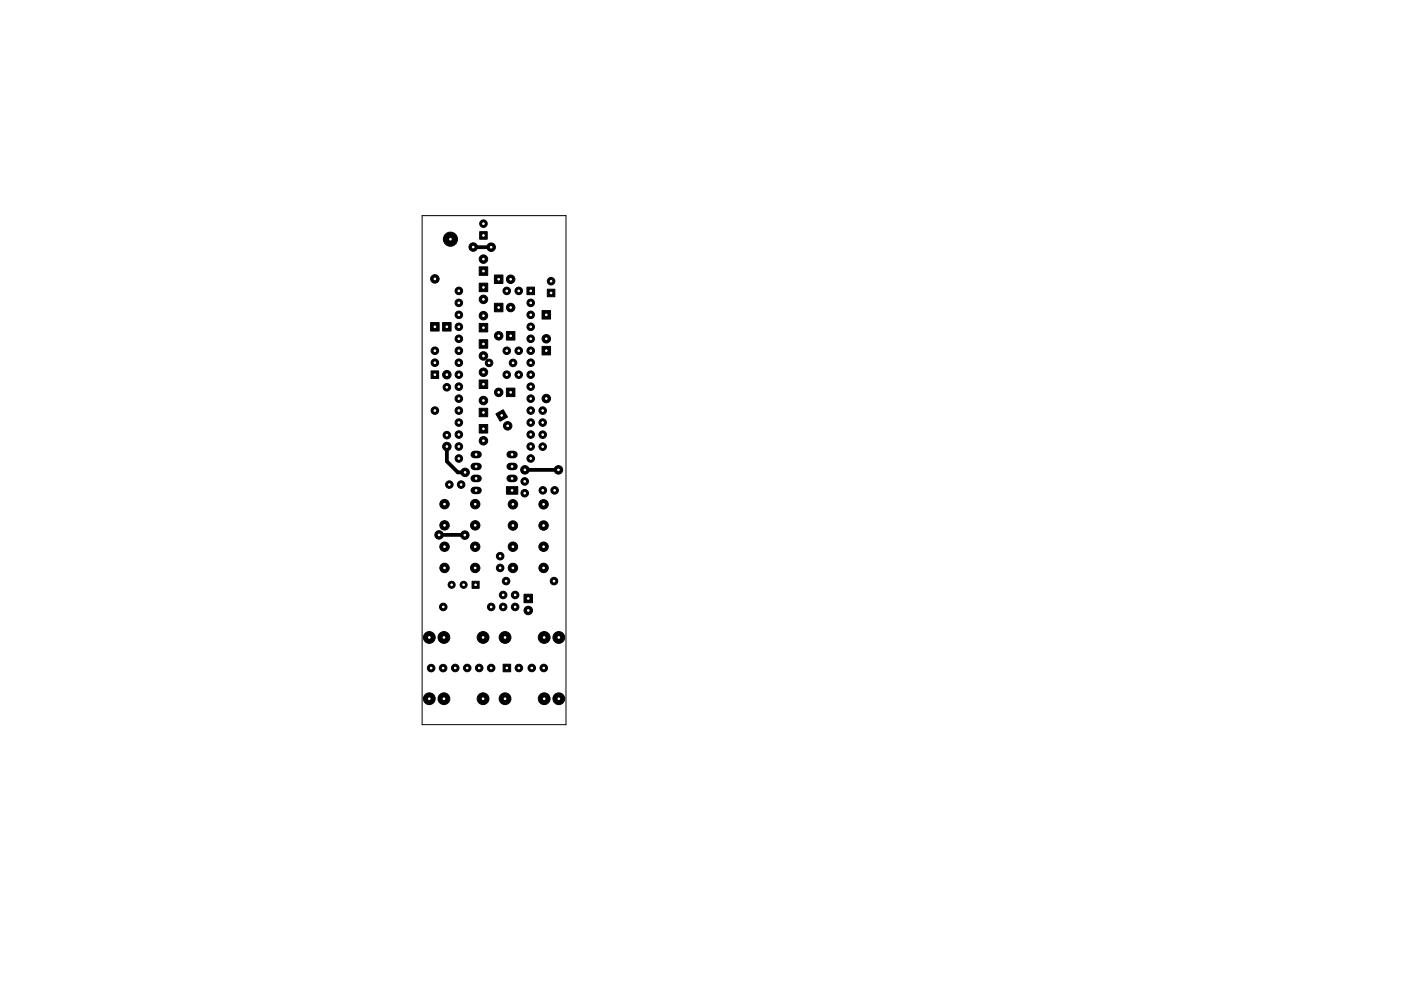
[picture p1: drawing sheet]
<svg xmlns="http://www.w3.org/2000/svg" width="297mm" height="210mm" viewBox="0 0 297 210" stroke-linecap="round" stroke-linejoin="round" font-family="sans-serif">
<path d="M89.5 45.7h30.5v108h-30.5z" fill="none" stroke="#000" stroke-width=".21"/>
<g fill="#000" stroke="#000" stroke-width=".21">
<path d="M101.7 49.2h1.6v1.6h-1.6zM101.6 56.6h1.8v1.8h-1.8zM91.4 78.7h1.6v1.6h-1.6zM91.3 68.4h1.8v1.8h-1.8zM93.8 68.4h1.8v1.8h-1.8zM101.6 60.1h1.8v1.8h-1.8zM101.6 72.1h1.8v1.8h-1.8zM101.6 68.6h1.8v1.8h-1.8zM104.8 58.3h1.8v1.8h-1.8zM104.8 64.3h1.8v1.8h-1.8zM107.4 70.3h1.8v1.8h-1.8zM111.7 60.9h1.6v1.6h-1.6z"/>
<path d="M114.9 65.9h1.8v1.8h-1.8zM114.9 73.5h1.8v1.8h-1.8zM116 61.4h1.6v1.6h-1.6zM101.6 90.1h1.8v1.8h-1.8zM101.6 86.6h1.8v1.8h-1.8zM101.6 80.6h1.8v1.8h-1.8zM105.1 87.8l1.6-.9 .9 1.6-1.6 .9zM107.4 82.3h1.8v1.8h-1.8zM107.4 103.2h2.4v1.6h-2.4zM100.1 123.3h1.5v1.5h-1.5zM111.1 126.1h1.8v1.8h-1.8zM106.7 140.9h1.6v1.6h-1.6z"/>
<circle cx="92.2" cy="59.2" r=".9"/>
<circle cx="95.5" cy="50.7" r="1.5"/>
<circle cx="100.3" cy="52.4" r=".9"/>
<circle cx="102.5" cy="55" r=".9"/>
<circle cx="102.5" cy="47.5" r=".8"/>
<circle cx="104.1" cy="52.4" r=".9"/>
<circle cx="108.3" cy="59.2" r=".9"/>
<circle cx="116.8" cy="59.7" r=".8"/>
<circle cx="92.2" cy="74.4" r=".8"/>
<circle cx="92.2" cy="77" r=".8"/>
<circle cx="94.7" cy="79.5" r=".9"/>
<circle cx="97.3" cy="74.4" r=".8"/>
<circle cx="97.3" cy="64.3" r=".8"/>
<circle cx="97.3" cy="61.7" r=".8"/>
<circle cx="97.3" cy="79.5" r=".8"/>
<circle cx="97.3" cy="71.9" r=".8"/>
<circle cx="97.3" cy="77" r=".8"/>
<circle cx="97.3" cy="69.3" r=".8"/>
<circle cx="97.3" cy="66.8" r=".8"/>
<circle cx="102.5" cy="63.5" r=".9"/>
<circle cx="102.5" cy="75.5" r=".9"/>
<circle cx="102.5" cy="67" r=".9"/>
<circle cx="102.5" cy="79" r=".9"/>
<circle cx="103.7" cy="77" r=".8"/>
<circle cx="105.7" cy="71.2" r=".9"/>
<circle cx="107.4" cy="61.7" r=".8"/>
<circle cx="107.4" cy="79.5" r=".8"/>
<circle cx="107.4" cy="74.4" r=".8"/>
<circle cx="108.3" cy="65.2" r=".9"/>
<circle cx="108.8" cy="77" r=".8"/>
<circle cx="110" cy="74.4" r=".8"/>
<circle cx="110" cy="79.5" r=".8"/>
<circle cx="110" cy="61.7" r=".8"/>
<circle cx="112.5" cy="69.3" r=".8"/>
<circle cx="112.5" cy="71.9" r=".8"/>
<circle cx="112.5" cy="64.3" r=".8"/>
<circle cx="112.5" cy="77" r=".8"/>
<circle cx="112.5" cy="79.5" r=".8"/>
<circle cx="112.5" cy="74.4" r=".8"/>
<circle cx="112.5" cy="66.8" r=".8"/>
<circle cx="115.8" cy="71.9" r=".9"/>
<circle cx="92.2" cy="87.1" r=".8"/>
<circle cx="94.7" cy="92.3" r=".8"/>
<circle cx="94.7" cy="82.2" r=".8"/>
<circle cx="94.7" cy="94.7" r=".9"/>
<circle cx="97.3" cy="94.7" r=".8"/>
<circle cx="97.3" cy="87.1" r=".8"/>
<circle cx="97.3" cy="89.7" r=".8"/>
<circle cx="97.3" cy="82" r=".8"/>
<circle cx="97.3" cy="84.6" r=".8"/>
<circle cx="97.3" cy="97.3" r=".8"/>
<circle cx="97.3" cy="92.2" r=".8"/>
<circle cx="102.5" cy="93.5" r=".9"/>
<circle cx="102.5" cy="85" r=".9"/>
<circle cx="105.7" cy="83.2" r=".9"/>
<circle cx="107.6" cy="90.3" r=".9"/>
<circle cx="111.3" cy="99.7" r=".9"/>
<circle cx="112.5" cy="92.2" r=".8"/>
<circle cx="112.5" cy="84.6" r=".8"/>
<circle cx="112.5" cy="89.7" r=".8"/>
<circle cx="112.5" cy="94.7" r=".8"/>
<circle cx="112.5" cy="87.1" r=".8"/>
<circle cx="112.5" cy="82" r=".8"/>
<circle cx="112.5" cy="97.3" r=".8"/>
<circle cx="115.1" cy="94.8" r=".8"/>
<circle cx="115.1" cy="92.2" r=".8"/>
<circle cx="115.1" cy="89.7" r=".8"/>
<circle cx="115.1" cy="87.1" r=".8"/>
<circle cx="115.8" cy="84.6" r=".9"/>
<circle cx="118.4" cy="99.7" r=".9"/>
<circle cx="93.1" cy="113.5" r=".9"/>
<circle cx="94.2" cy="107" r="1"/>
<circle cx="94.2" cy="116" r="1"/>
<circle cx="94.2" cy="111.5" r="1"/>
<circle cx="95.3" cy="102.8" r=".8"/>
<circle cx="97.8" cy="102.8" r=".8"/>
<circle cx="98.6" cy="113.5" r=".9"/>
<circle cx="98.6" cy="100.2" r=".9"/>
<circle cx="100.8" cy="107" r="1"/>
<circle cx="100.8" cy="116" r="1"/>
<circle cx="100.8" cy="111.5" r="1"/>
<circle cx="106" cy="118" r=".8"/>
<circle cx="108.8" cy="116" r="1"/>
<circle cx="108.8" cy="107" r="1"/>
<circle cx="108.8" cy="111.5" r="1"/>
<circle cx="111.3" cy="102.1" r=".8"/>
<circle cx="111.3" cy="104.6" r=".8"/>
<circle cx="115.1" cy="104" r=".8"/>
<circle cx="115.2" cy="116" r="1"/>
<circle cx="115.2" cy="107" r="1"/>
<circle cx="115.2" cy="111.5" r="1"/>
<circle cx="117.6" cy="104" r=".8"/>
<circle cx="91" cy="135.2" r="1.25"/>
<circle cx="94" cy="128.8" r=".8"/>
<circle cx="94.1" cy="135.2" r="1.25"/>
<circle cx="94.2" cy="120.5" r="1"/>
<circle cx="95.8" cy="124.1" r=".75"/>
<circle cx="98.3" cy="124.1" r=".75"/>
<circle cx="100.8" cy="120.5" r="1"/>
<circle cx="102.4" cy="135.2" r="1.25"/>
<circle cx="104.1" cy="128.8" r=".8"/>
<circle cx="106" cy="120.5" r=".8"/>
<circle cx="106.7" cy="128.8" r=".8"/>
<circle cx="106.7" cy="126.2" r=".8"/>
<circle cx="107.1" cy="135.2" r="1.25"/>
<circle cx="107.3" cy="123.3" r=".8"/>
<circle cx="108.8" cy="120.5" r="1"/>
<circle cx="109.2" cy="126.2" r=".8"/>
<circle cx="109.2" cy="128.8" r=".8"/>
<circle cx="112" cy="129.5" r=".9"/>
<circle cx="115.2" cy="120.5" r="1"/>
<circle cx="115.4" cy="135.2" r="1.25"/>
<circle cx="117.5" cy="123.3" r=".8"/>
<circle cx="118.5" cy="135.2" r="1.25"/>
<circle cx="91" cy="148.2" r="1.25"/>
<circle cx="91.4" cy="141.7" r=".8"/>
<circle cx="94" cy="141.7" r=".8"/>
<circle cx="94.1" cy="148.2" r="1.25"/>
<circle cx="96.5" cy="141.7" r=".8"/>
<circle cx="99.1" cy="141.7" r=".8"/>
<circle cx="101.6" cy="141.7" r=".8"/>
<circle cx="102.4" cy="148.2" r="1.25"/>
<circle cx="104.1" cy="141.7" r=".8"/>
<circle cx="107.1" cy="148.2" r="1.25"/>
<circle cx="110" cy="141.7" r=".8"/>
<circle cx="112.7" cy="141.7" r=".8"/>
<circle cx="115.3" cy="141.7" r=".8"/>
<circle cx="115.4" cy="148.2" r="1.25"/>
<circle cx="118.5" cy="148.2" r="1.25"/>
</g>
<path d="M100.6 99h.8M100.6 96.4h.8M108.2 99h.8M108.2 96.4h.8M100.6 101.5h.8M100.6 104h.8M108.2 101.5h.8" fill="none" stroke="#000" stroke-width="1.6"/>
<path d="M100.3 52.4h.1M100.4 52.4h3.7M94.7 94.7v3.2l2.4 2.3h1.5M111.3 99.7h7.1M93.1 113.5h5.5M93.1 113.5h.1" fill="none" stroke="#000" stroke-width=".8"/>
<g fill="#fff" stroke="#fff" stroke-width=".21">
<circle cx="111.3" cy="99.7" r=".17"/>
<circle cx="118.4" cy="99.7" r=".17"/>
<circle cx="104.1" cy="52.4" r=".17"/>
<circle cx="100.3" cy="52.4" r=".17"/>
<circle cx="94.7" cy="94.7" r=".17"/>
<circle cx="98.6" cy="100.2" r=".18"/>
<circle cx="98.6" cy="113.5" r=".17"/>
<circle cx="93.1" cy="113.5" r=".17"/>
<circle cx="102.5" cy="91" r=".17"/>
<circle cx="102.5" cy="93.5" r=".17"/>
<circle cx="108.8" cy="77" r=".18"/>
<circle cx="103.7" cy="77" r=".18"/>
<circle cx="92.2" cy="77" r=".17"/>
<circle cx="92.2" cy="74.4" r=".17"/>
<circle cx="106" cy="118" r=".17"/>
<circle cx="106" cy="120.5" r=".17"/>
<circle cx="102.5" cy="87.5" r=".17"/>
<circle cx="102.5" cy="85" r=".17"/>
<circle cx="105.7" cy="59.2" r=".18"/>
<circle cx="108.3" cy="59.2" r=".18"/>
<circle cx="102.5" cy="69.5" r=".17"/>
<circle cx="102.5" cy="67" r=".17"/>
<circle cx="112" cy="127" r=".17"/>
<circle cx="112" cy="129.5" r=".17"/>
<circle cx="102.5" cy="61" r=".17"/>
<circle cx="102.5" cy="63.5" r=".17"/>
<circle cx="92.2" cy="79.5" r=".17"/>
<circle cx="92.2" cy="87.1" r=".17"/>
<circle cx="94.2" cy="120.5" r=".17"/>
<circle cx="100.8" cy="120.5" r=".17"/>
<circle cx="100.8" cy="116" r=".17"/>
<circle cx="94.2" cy="116" r=".17"/>
<circle cx="116.8" cy="62.2" r=".17"/>
<circle cx="116.8" cy="59.7" r=".17"/>
<circle cx="91.4" cy="141.7" r=".17"/>
<circle cx="94" cy="141.7" r=".17"/>
<circle cx="110" cy="79.5" r=".17"/>
<circle cx="107.4" cy="79.5" r=".17"/>
<circle cx="100.8" cy="124.1" r=".17"/>
<circle cx="98.3" cy="124.1" r=".17"/>
<circle cx="95.8" cy="124.1" r=".17"/>
<circle cx="106.7" cy="126.2" r=".17"/>
<circle cx="106.7" cy="128.8" r=".17"/>
<circle cx="110" cy="74.4" r=".17"/>
<circle cx="107.4" cy="74.4" r=".17"/>
<circle cx="107.1" cy="135.2" r=".17"/>
<circle cx="115.4" cy="135.2" r=".17"/>
<circle cx="118.5" cy="135.2" r=".17"/>
<circle cx="94" cy="128.8" r=".17"/>
<circle cx="104.1" cy="128.8" r=".17"/>
<circle cx="108.3" cy="83.2" r=".17"/>
<circle cx="105.7" cy="83.2" r=".17"/>
<circle cx="96.5" cy="141.7" r=".17"/>
<circle cx="99.1" cy="141.7" r=".17"/>
<circle cx="108.8" cy="111.5" r=".17"/>
<circle cx="115.2" cy="111.5" r=".17"/>
<circle cx="108.8" cy="107" r=".17"/>
<circle cx="115.2" cy="107" r=".17"/>
<circle cx="105.7" cy="65.2" r=".17"/>
<circle cx="108.3" cy="65.2" r=".17"/>
<circle cx="94.7" cy="69.3" r=".17"/>
<circle cx="94.7" cy="79.5" r=".17"/>
<circle cx="94.2" cy="111.5" r=".17"/>
<circle cx="100.8" cy="111.5" r=".17"/>
<circle cx="100.8" cy="107" r=".17"/>
<circle cx="94.2" cy="107" r=".17"/>
<circle cx="107.5" cy="141.7" r=".17"/>
<circle cx="110" cy="141.7" r=".17"/>
<circle cx="115.8" cy="66.8" r=".17"/>
<circle cx="115.8" cy="71.9" r=".17"/>
<circle cx="92.2" cy="69.3" r=".17"/>
<circle cx="92.2" cy="59.2" r=".17"/>
<circle cx="110" cy="61.7" r=".17"/>
<circle cx="107.4" cy="61.7" r=".17"/>
<circle cx="102.5" cy="81.5" r=".17"/>
<circle cx="102.5" cy="79" r=".17"/>
<circle cx="102.4" cy="148.2" r=".18"/>
<circle cx="94.1" cy="148.2" r=".17"/>
<circle cx="91" cy="148.2" r=".18"/>
<circle cx="97.8" cy="102.8" r=".17"/>
<circle cx="95.3" cy="102.8" r=".17"/>
<circle cx="108.3" cy="71.2" r=".17"/>
<circle cx="105.7" cy="71.2" r=".17"/>
<circle cx="102.5" cy="50" r=".18"/>
<circle cx="102.5" cy="47.5" r=".17"/>
<circle cx="108.6" cy="104" r=".18"/>
<circle cx="108.6" cy="101.5" r=".18"/>
<circle cx="108.6" cy="99" r=".18"/>
<circle cx="108.6" cy="96.4" r=".18"/>
<circle cx="101" cy="96.4" r=".18"/>
<circle cx="101" cy="99" r=".18"/>
<circle cx="101" cy="101.5" r=".18"/>
<circle cx="101" cy="104" r=".18"/>
<circle cx="115.1" cy="104" r=".17"/>
<circle cx="117.6" cy="104" r=".17"/>
<circle cx="95.5" cy="50.7" r=".17"/>
<circle cx="102.5" cy="57.5" r=".18"/>
<circle cx="102.5" cy="55" r=".18"/>
<circle cx="112.7" cy="141.7" r=".17"/>
<circle cx="115.3" cy="141.7" r=".17"/>
<circle cx="102.5" cy="73" r=".17"/>
<circle cx="102.5" cy="75.5" r=".17"/>
<circle cx="94.7" cy="92.3" r=".17"/>
<circle cx="94.7" cy="82.2" r=".17"/>
<circle cx="108.8" cy="120.5" r=".17"/>
<circle cx="115.2" cy="120.5" r=".17"/>
<circle cx="115.2" cy="116" r=".17"/>
<circle cx="108.8" cy="116" r=".17"/>
<circle cx="107.1" cy="148.2" r=".17"/>
<circle cx="115.4" cy="148.2" r=".17"/>
<circle cx="118.5" cy="148.2" r=".17"/>
<circle cx="104.1" cy="141.7" r=".17"/>
<circle cx="101.6" cy="141.7" r=".17"/>
<circle cx="109.2" cy="128.8" r=".17"/>
<circle cx="109.2" cy="126.2" r=".17"/>
<circle cx="106.4" cy="88.1" r=".17"/>
<circle cx="107.6" cy="90.3" r=".17"/>
<circle cx="115.1" cy="94.8" r=".17"/>
<circle cx="115.1" cy="92.2" r=".17"/>
<circle cx="115.1" cy="89.7" r=".17"/>
<circle cx="115.1" cy="87.1" r=".17"/>
<circle cx="117.5" cy="123.3" r=".18"/>
<circle cx="107.3" cy="123.3" r=".18"/>
<circle cx="111.3" cy="104.6" r=".17"/>
<circle cx="111.3" cy="102.1" r=".17"/>
<circle cx="115.8" cy="74.4" r=".17"/>
<circle cx="115.8" cy="84.6" r=".17"/>
<circle cx="102.4" cy="135.2" r=".18"/>
<circle cx="94.1" cy="135.2" r=".17"/>
<circle cx="91" cy="135.2" r=".18"/>
<circle cx="112.5" cy="61.7" r=".17"/>
<circle cx="112.5" cy="64.3" r=".17"/>
<circle cx="112.5" cy="66.8" r=".17"/>
<circle cx="112.5" cy="69.3" r=".17"/>
<circle cx="112.5" cy="71.9" r=".17"/>
<circle cx="112.5" cy="74.4" r=".17"/>
<circle cx="112.5" cy="77" r=".17"/>
<circle cx="112.5" cy="79.5" r=".17"/>
<circle cx="112.5" cy="82" r=".17"/>
<circle cx="112.5" cy="84.6" r=".17"/>
<circle cx="112.5" cy="87.1" r=".17"/>
<circle cx="112.5" cy="89.7" r=".17"/>
<circle cx="112.5" cy="92.2" r=".17"/>
<circle cx="112.5" cy="94.7" r=".17"/>
<circle cx="112.5" cy="97.3" r=".17"/>
<circle cx="97.3" cy="97.3" r=".17"/>
<circle cx="97.3" cy="94.7" r=".17"/>
<circle cx="97.3" cy="92.2" r=".17"/>
<circle cx="97.3" cy="89.7" r=".17"/>
<circle cx="97.3" cy="87.1" r=".17"/>
<circle cx="97.3" cy="84.6" r=".17"/>
<circle cx="97.3" cy="82" r=".17"/>
<circle cx="97.3" cy="79.5" r=".17"/>
<circle cx="97.3" cy="77" r=".17"/>
<circle cx="97.3" cy="74.4" r=".17"/>
<circle cx="97.3" cy="71.9" r=".17"/>
<circle cx="97.3" cy="69.3" r=".17"/>
<circle cx="97.3" cy="66.8" r=".17"/>
<circle cx="97.3" cy="64.3" r=".17"/>
<circle cx="97.3" cy="61.7" r=".17"/>
</g>
</svg>
